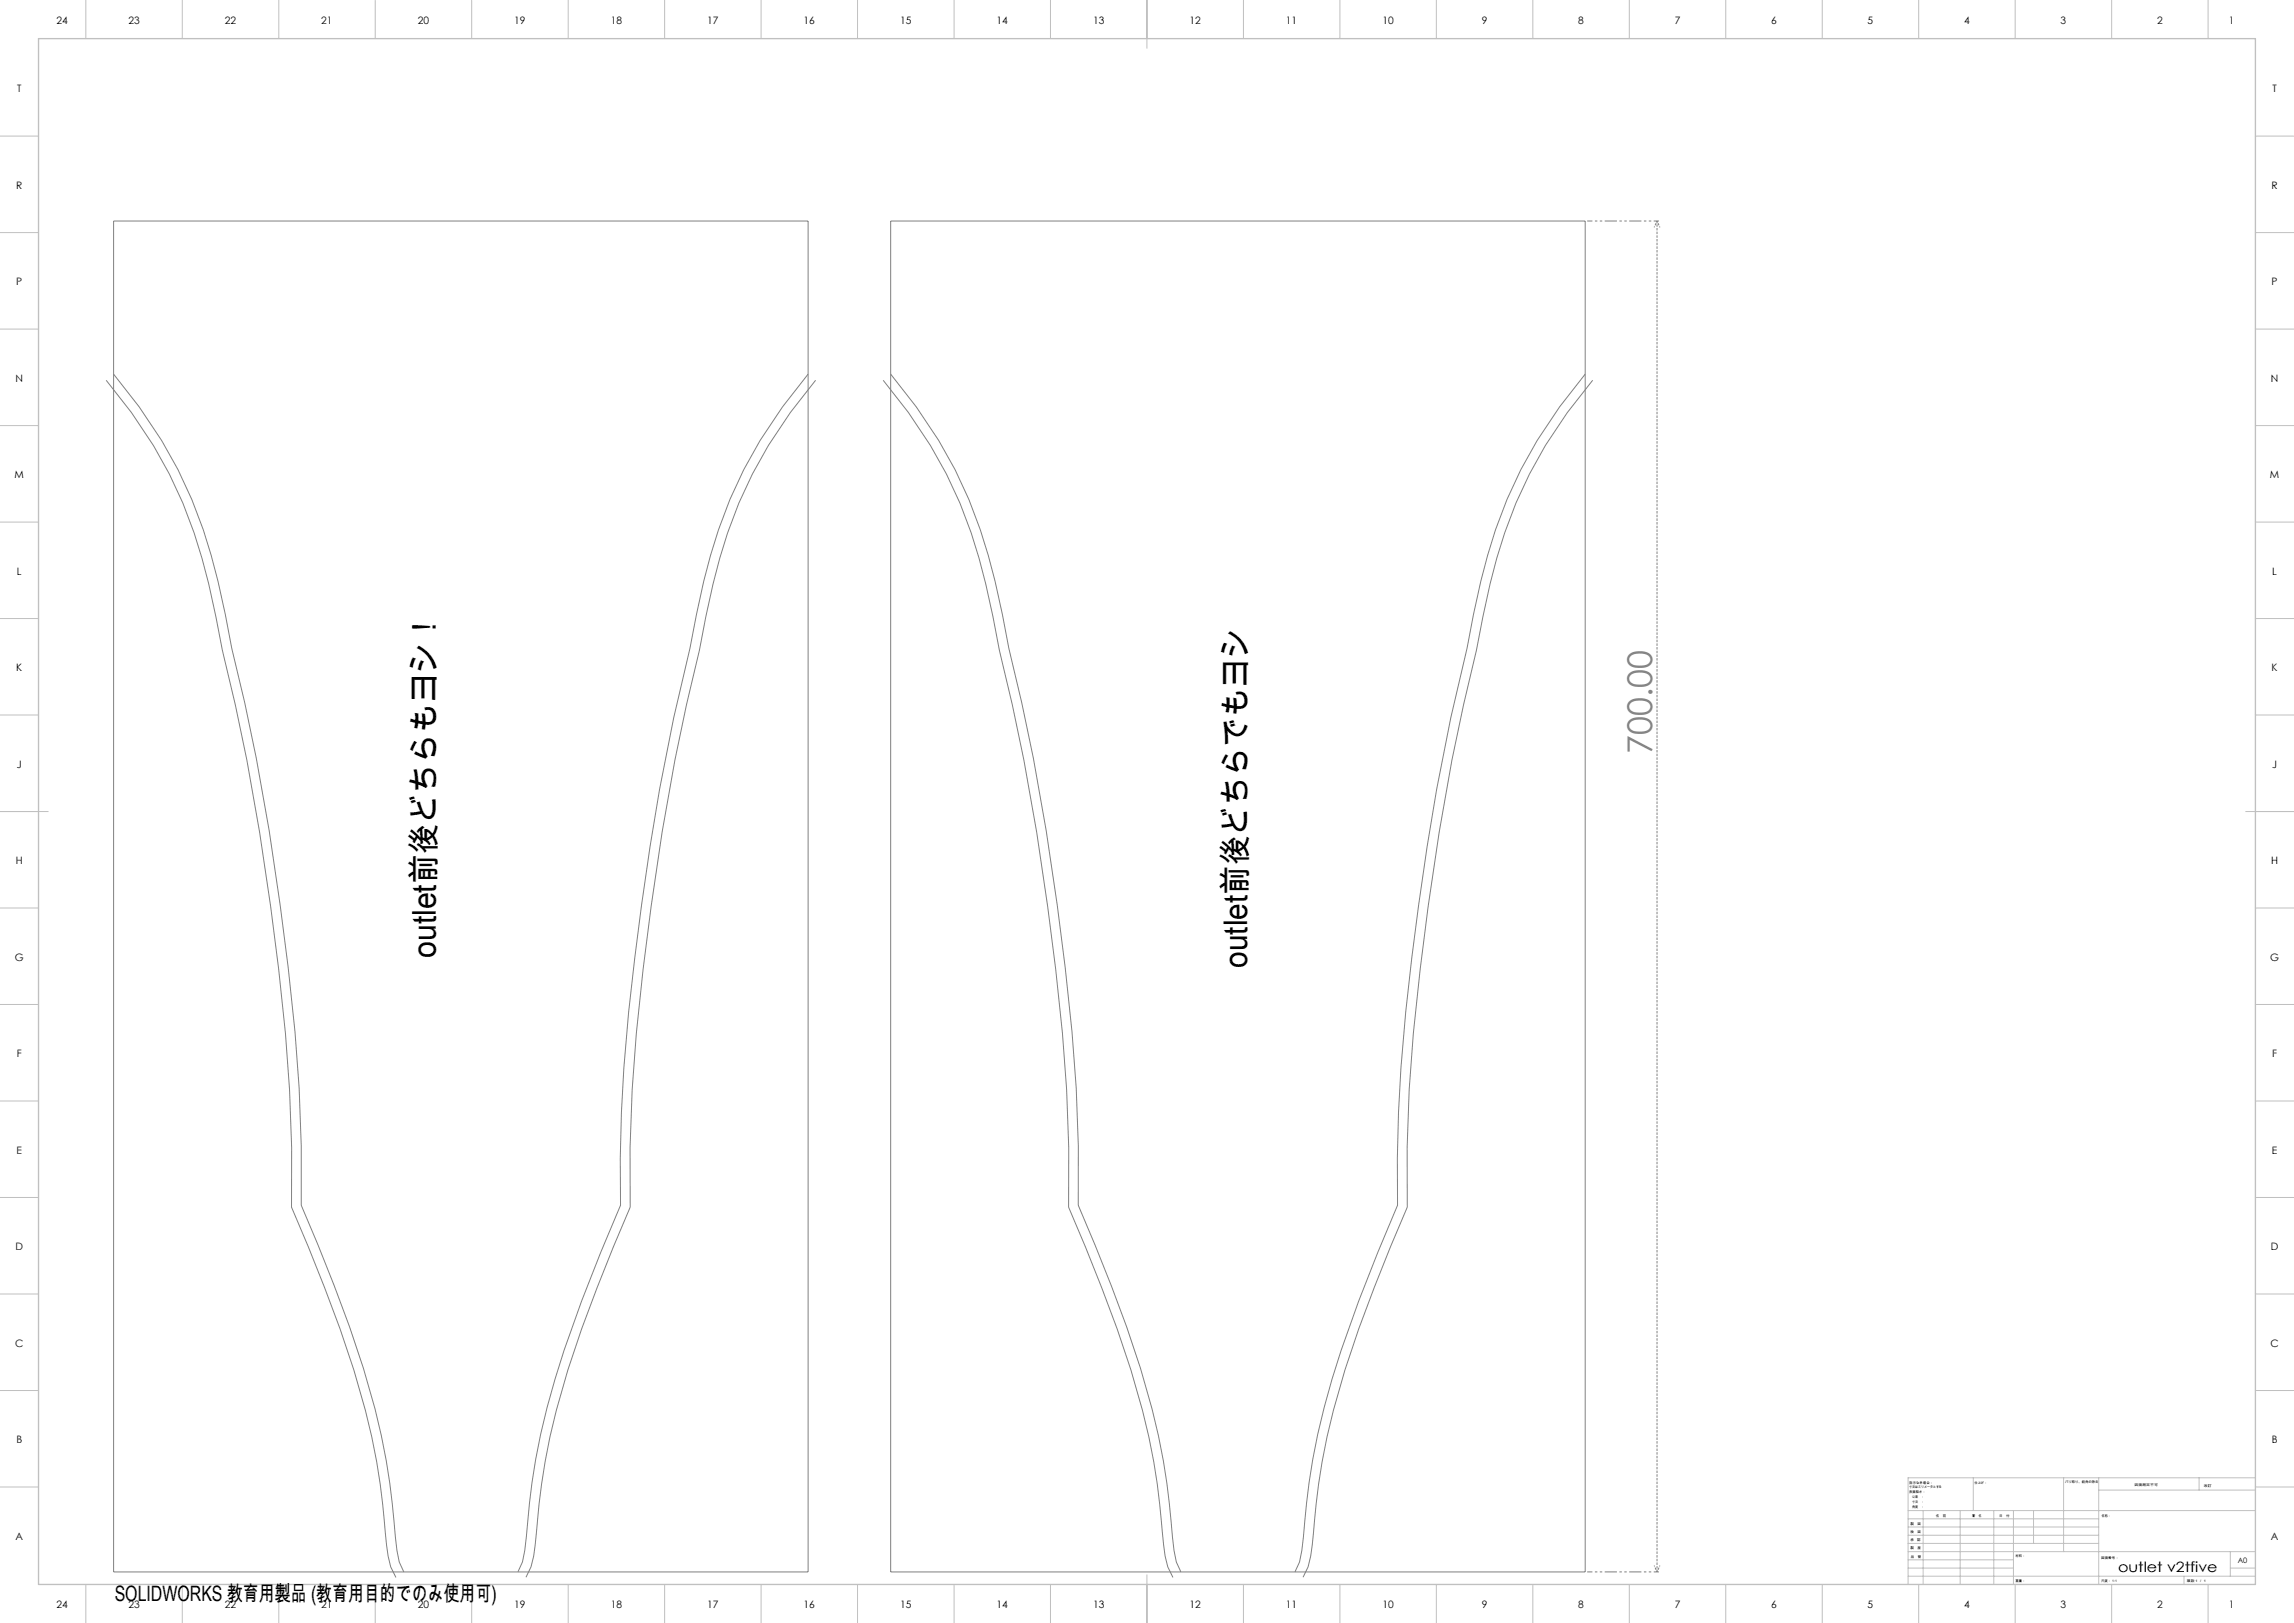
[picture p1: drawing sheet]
<svg xmlns="http://www.w3.org/2000/svg" width="1189mm" height="841mm" viewBox="0 0 1189 841" stroke-linecap="round" stroke-linejoin="round" font-family="sans-serif">
<defs><g id="words">
<text font-size="17.6" fill="#808080" x="856" y="391" transform="rotate(-90 856 391)">700.00</text>
<g font-size="16.9">
<text x="226" y="496" transform="rotate(-90 226 496)">outlet前後どちらもヨシ！</text>
<text x="646" y="501" transform="rotate(-90 646 501)">outlet前後どちらでもヨシ</text>
</g>
<text font-size="11" x="59" y="830">SOLIDWORKS 教育用製品 (教育用目的でのみ使用可)</text>
<text font-size="7.4" x="1098" y="815">outlet v2tfive</text>
<g font-size="5.3">
<text x="29" y="12">24</text>
<text x="67" y="12">23</text>
<text x="117" y="12">22</text>
<text x="167" y="12">21</text>
<text x="217" y="12">20</text>
<text x="267" y="12">19</text>
<text x="317" y="12">18</text>
<text x="367" y="12">17</text>
<text x="417" y="12">16</text>
<text x="467" y="12">15</text>
<text x="517" y="12">14</text>
<text x="567" y="12">13</text>
<text x="617" y="12">12</text>
<text x="667" y="12">11</text>
<text x="717" y="12">10</text>
<text x="768" y="12">9</text>
<text x="818" y="12">8</text>
<text x="868" y="12">7</text>
<text x="918" y="12">6</text>
<text x="968" y="12">5</text>
<text x="1018" y="12">4</text>
<text x="1068" y="12">3</text>
<text x="1118" y="12">2</text>
<text x="1155" y="12">1</text>
<text x="9" y="48">T</text>
<text x="1178" y="48">T</text>
<text x="8" y="98">R</text>
<text x="1177" y="98">R</text>
<text x="8" y="148">P</text>
<text x="1177" y="148">P</text>
<text x="8" y="198">N</text>
<text x="1177" y="198">N</text>
<text x="8" y="248">M</text>
<text x="1177" y="248">M</text>
<text x="9" y="298">L</text>
<text x="1178" y="298">L</text>
<text x="8" y="348">K</text>
<text x="1177" y="348">K</text>
<text x="9" y="398">J</text>
<text x="1178" y="398">J</text>
<text x="8" y="448">H</text>
<text x="1177" y="448">H</text>
<text x="8" y="498">G</text>
<text x="1177" y="498">G</text>
<text x="9" y="548">F</text>
<text x="1178" y="548">F</text>
<text x="9" y="598">E</text>
<text x="1178" y="598">E</text>
<text x="8" y="648">D</text>
<text x="1177" y="648">D</text>
<text x="8" y="698">C</text>
<text x="1177" y="698">C</text>
<text x="8" y="748">B</text>
<text x="1177" y="748">B</text>
<text x="8" y="798">A</text>
<text x="1177" y="798">A</text>
<text x="29" y="833">24</text>
<text x="67" y="833">23</text>
<text x="117" y="833">22</text>
<text x="167" y="833">21</text>
<text x="217" y="833">20</text>
<text x="267" y="833">19</text>
<text x="317" y="833">18</text>
<text x="367" y="833">17</text>
<text x="417" y="833">16</text>
<text x="467" y="833">15</text>
<text x="517" y="833">14</text>
<text x="567" y="833">13</text>
<text x="617" y="833">12</text>
<text x="667" y="833">11</text>
<text x="717" y="833">10</text>
<text x="768" y="833">9</text>
<text x="818" y="833">8</text>
<text x="868" y="833">7</text>
<text x="918" y="833">6</text>
<text x="968" y="833">5</text>
<text x="1018" y="833">4</text>
<text x="1068" y="833">3</text>
<text x="1118" y="833">2</text>
<text x="1155" y="833">1</text>
</g>
<text font-size="3.9" x="1160" y="810">A0</text>
<g font-size="1.7">
<text x="990" y="769">指示なき場合：</text>
<text x="990" y="771">寸法はミリメータとする</text>
<text x="990" y="774">表面粗さ：</text>
<text x="1023" y="769">仕上げ：</text>
<text x="1070" y="769">バリ取り、鋭角の除去</text>
<text x="1106" y="770">図面測定不可</text>
<text x="1142" y="770">改訂</text>
<text x="990" y="776">公差　：</text>
<text x="990" y="779">寸法　：</text>
<text x="990" y="781">角度　：</text>
<text x="990" y="790">製　図</text>
<text x="1003" y="786">名　前</text>
<text x="1019" y="786">署　名</text>
<text x="1036" y="786">日　付</text>
<text x="1089" y="786">名称：</text>
<text x="990" y="794">検　図</text>
<text x="990" y="799">承　認</text>
<text x="990" y="803">製　産</text>
<text x="990" y="807">品　管</text>
<text x="1045" y="807">材料：</text>
<text x="1089" y="808">図面番号：</text>
<text x="1045" y="820">重量：</text>
<text x="1089" y="820">尺度： 1:1</text>
<text x="1133" y="820">葉数 1 ／ 1</text>
</g>
</g></defs>
<path d="M59 115h360v700h-360zM462 115h360v700h-360zM55 197a248 248 0 0 1 57 123l3 17a1339 1339 0 0 1 35 228l1 30v31a671 671 0 0 1 42 119 553 553 0 0 1 8 61l1 6 3 5M59 194a254 254 0 0 1 58 125l3 17a1333 1333 0 0 1 35 228l1 30v31a672 672 0 0 1 42 119 501 501 0 0 1 8 59l1 6 2 6M419 194a253 253 0 0 0-58 125l-3 17a1359 1359 0 0 0-36 240v49a771 771 0 0 0-38 104 407 407 0 0 0-12 74l-1 6-3 6M423 197a239 239 0 0 0-53 105l-7 35a1332 1332 0 0 0-35 228l-1 30v31a671 671 0 0 0-42 119 541 541 0 0 0-8 61l-2 6-2 5M458 197a239 239 0 0 1 53 105l7 35a1334 1334 0 0 1 35 228l1 30v31a671 671 0 0 1 41 119 563 563 0 0 1 9 61l1 6 3 5M462 194a254 254 0 0 1 58 125l3 17a1343 1343 0 0 1 35 228l1 30v31a669 669 0 0 1 41 119 501 501 0 0 1 9 59l1 6 2 6M822 194a254 254 0 0 0-58 125l-4 17a1359 1359 0 0 0-35 240l-1 49a778 778 0 0 0-38 104 407 407 0 0 0-11 74l-1 6-3 6M826 197a248 248 0 0 0-57 123l-4 17a1342 1342 0 0 0-35 228l-1 30v31a671 671 0 0 0-41 119 553 553 0 0 0-9 61l-1 6-3 5" fill="none" stroke="#808080" stroke-width=".52"/>
<path d="M859 115v700" fill="none" stroke="#808080" stroke-width=".52" stroke-dasharray="1.3 .6" stroke-dashoffset=".2" stroke-linecap="butt"/>
<path d="M857 118l2-3M859 115l1 3M859 815l-2-4M860 811l-1 4" fill="none" stroke="#808080" stroke-width=".52" stroke-dasharray="1.3 .6" stroke-dashoffset=".7" stroke-linecap="butt"/>
<path d="M823 115h37M823 815h37" fill="none" stroke="#808080" stroke-width=".52" stroke-dasharray="6.3 1.3 1.3 1.3 1.3 1.3" stroke-dashoffset="3.6" stroke-linecap="butt"/>
<g fill="none" stroke="#c0c0c0" stroke-width=".52">
<path d="M44 0v20M94 0v20M144 0v20M194 0v20M244 0v20M294 0v20M344 0v20M394 0v20M444 0v20M494 0v20M544 0v20M594 0v25"/>
<path d="M644 0v20M694 0v20M744 0v20M794 0v20M844 0v20M894 0v20M944 0v20M994 0v20M1044 0v20M1094 0v20M1144 0v20M0 71h20"/>
<path d="M1169 71h20M0 121h20M1169 121h20M0 171h20M1169 171h20M0 221h20M1169 221h20M0 271h20M1169 271h20M0 321h20M1169 321h20M0 371h20"/>
<path d="M1169 371h20M0 421h25M1164 421h25M0 471h20M1169 471h20M0 521h20M1169 521h20M0 571h20M1169 571h20M0 621h20M1169 621h20M0 671h20"/>
<path d="M1169 671h20M0 721h20M1169 721h20M0 771h20M1023 766v17M1070 766v38M1088 766v55M1088 772h81M1140 766v6M1169 766h-180v55M1169 771h20M989 783h180"/>
<path d="M989 800h99M989 796h99M989 791h99M989 787h99M997 783v38M1016 783v38M1033 783v38M1044 783v38M1054 783v17M594 816v25M989 817h180M989 813h55"/>
<path d="M989 808h55M989 804h180M1132 817v4M1156 813h13M1156 804v13M44 821v20M94 821v20M144 821v20M194 821v20M244 821v20M294 821v20M344 821v20"/>
<path d="M394 821v20M444 821v20M494 821v20M544 821v20M644 821v20M694 821v20M744 821v20M794 821v20M844 821v20M894 821v20M944 821v20M994 821v20"/>
<path d="M1044 821v20M1094 821v20M1144 821v20"/>
</g>
<path d="M20 20h1149v801h-1149z" fill="none" stroke="#c0c0c0" stroke-width=".7"/>
<use href="#words"/>
</svg>
